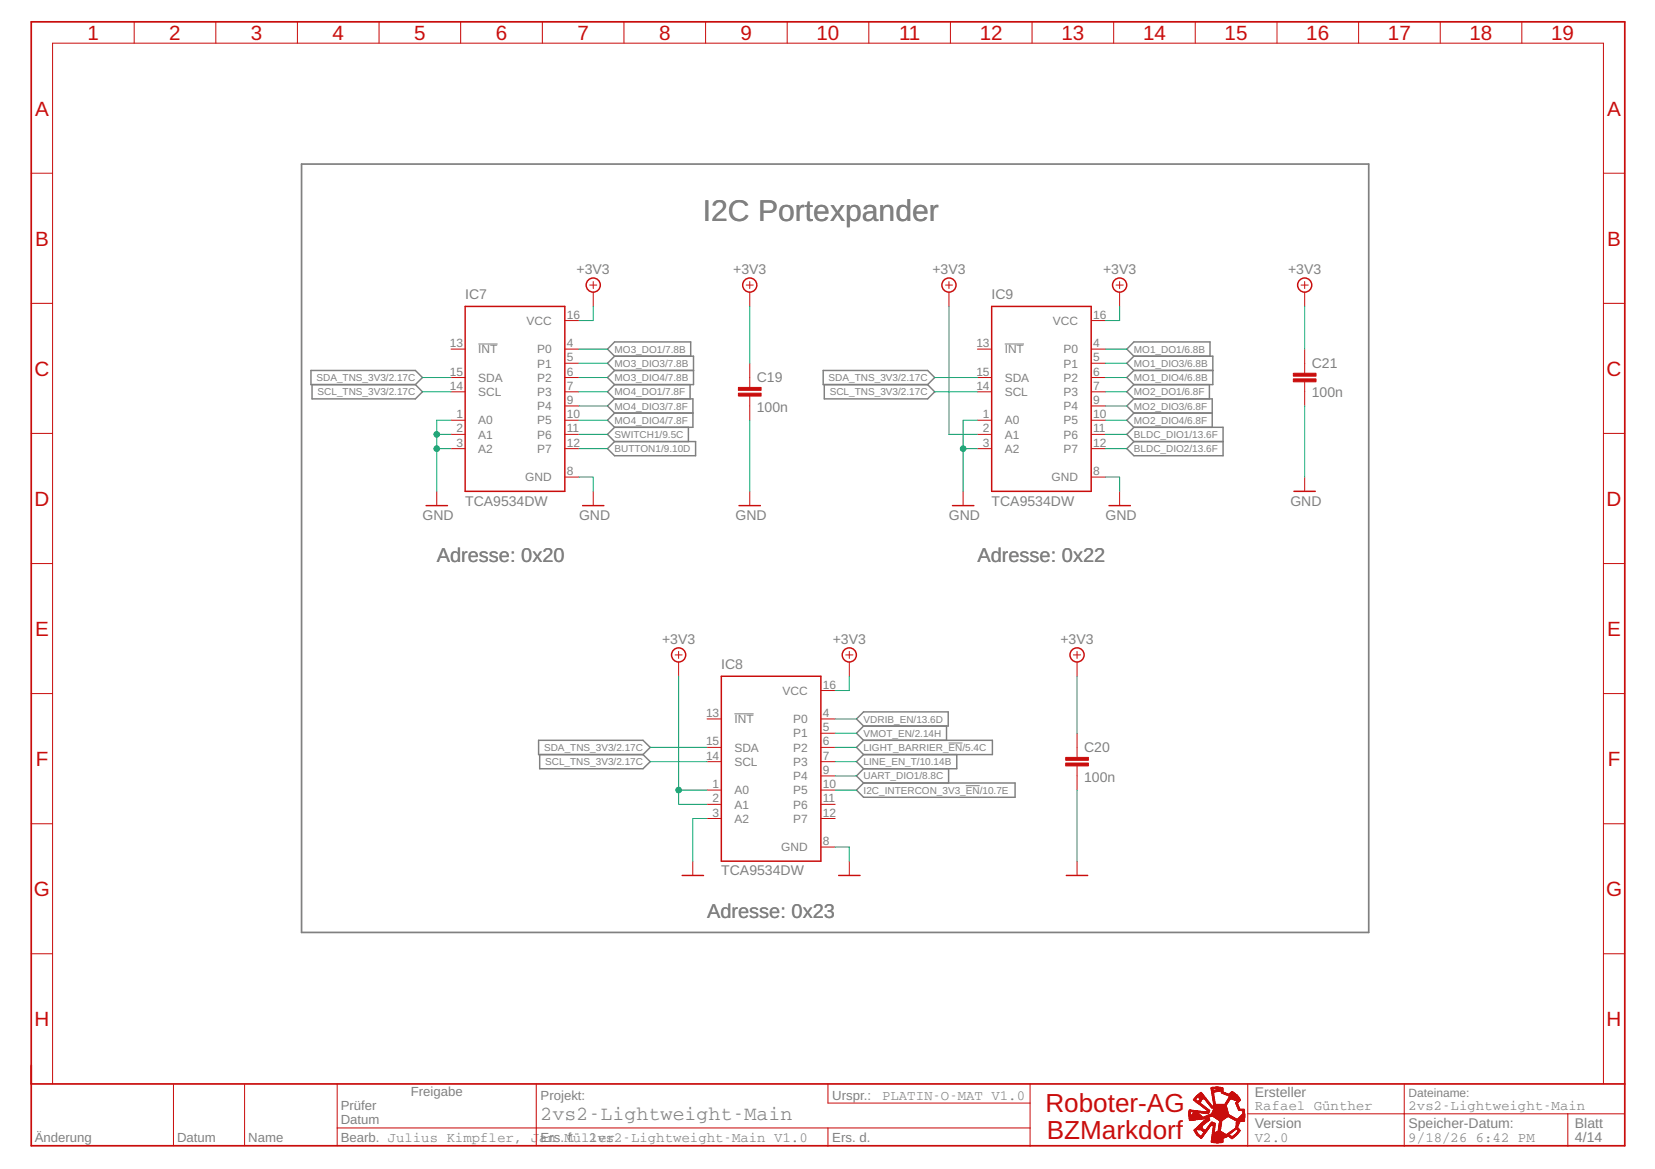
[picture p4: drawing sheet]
<svg xmlns="http://www.w3.org/2000/svg" width="287mm" height="203mm" viewBox="0 0 287 203" stroke-linecap="round" stroke-linejoin="round" font-family="sans-serif">
<defs><g id="words">
<text font-size="5.2" fill="#808080" x="121.9" y="38.4">I2C Portexpander</text>
<g font-size="4.5" fill="#c90d0c">
<text x="181.4" y="192.9">Roboter-AG</text>
<text x="181.6" y="197.7">BZMarkdorf</text>
</g>
<g font-size="3.6" fill="#c90d0c">
<text x="15.2" y="6.9">1</text>
<text x="29.4" y="6.9">2</text>
<text x="43.5" y="6.9">3</text>
<text x="57.7" y="6.9">4</text>
<text x="71.9" y="6.9">5</text>
<text x="86" y="6.9">6</text>
<text x="100.2" y="6.9">7</text>
<text x="114.3" y="6.9">8</text>
<text x="128.5" y="6.9">9</text>
<text x="141.7" y="6.9">10</text>
<text x="156" y="6.9">11</text>
<text x="170" y="6.9">12</text>
<text x="184.2" y="6.9">13</text>
<text x="198.3" y="6.9">14</text>
<text x="212.5" y="6.9">15</text>
<text x="226.7" y="6.9">16</text>
<text x="240.8" y="6.9">17</text>
<text x="255" y="6.9">18</text>
<text x="269.1" y="6.9">19</text>
<text x="6.1" y="20.1">A</text>
<text x="278.9" y="20.1">A</text>
<text x="6.1" y="42.6">B</text>
<text x="278.9" y="42.6">B</text>
<text x="6" y="65.2">C</text>
<text x="278.8" y="65.2">C</text>
<text x="6" y="87.8">D</text>
<text x="278.8" y="87.8">D</text>
<text x="6.1" y="110.3">E</text>
<text x="278.9" y="110.3">E</text>
<text x="6.2" y="132.9">F</text>
<text x="279" y="132.9">F</text>
<text x="5.9" y="155.5">G</text>
<text x="278.7" y="155.5">G</text>
<text x="6" y="178.1">H</text>
<text x="278.8" y="178.1">H</text>
</g>
<g font-size="3.5" fill="#808080">
<text x="75.8" y="97.6">Adresse: 0x20</text>
<text x="169.6" y="97.6">Adresse: 0x22</text>
<text x="122.7" y="159.3">Adresse: 0x23</text>
<text x="93.8" y="194.4">2vs2-Lightweight-Main</text>
</g>
<g font-size="2.4" fill="#808080">
<text x="100.1" y="47.6">+3V3</text>
<text x="127.2" y="47.6">+3V3</text>
<text x="161.8" y="47.6">+3V3</text>
<text x="191.4" y="47.6">+3V3</text>
<text x="223.5" y="47.6">+3V3</text>
<text x="80.7" y="51.9">IC7</text>
<text x="172.1" y="51.9">IC9</text>
<text x="227.6" y="63.8">C21</text>
<text x="131.3" y="66.2">C19</text>
<text x="131.3" y="71.4">100n</text>
<text x="227.6" y="69">100n</text>
<text x="80.7" y="87.7">TCA9534DW</text>
<text x="172.1" y="87.7">TCA9534DW</text>
<text x="223.9" y="87.7">GND</text>
<text x="73.3" y="90.2">GND</text>
<text x="100.5" y="90.2">GND</text>
<text x="127.6" y="90.2">GND</text>
<text x="164.7" y="90.2">GND</text>
<text x="191.8" y="90.2">GND</text>
<text x="114.9" y="111.8">+3V3</text>
<text x="144.5" y="111.8">+3V3</text>
<text x="184" y="111.8">+3V3</text>
<text x="125.2" y="116.1">IC8</text>
<text x="188.1" y="130.4">C20</text>
<text x="188.1" y="135.6">100n</text>
<text x="125.2" y="151.9">TCA9534DW</text>
<text x="153" y="190.8">PLATIN-O-MAT V1.0</text>
<text x="217.7" y="190.3">Ersteller</text>
<text x="217.7" y="195.7">Version</text>
<text x="217.7" y="192.6">Rafael Günther</text>
<text x="244.4" y="192.6">2vs2-Lightweight-Main</text>
<text x="244.4" y="195.7">Speicher-Datum:</text>
<text x="273.3" y="195.7">Blatt</text>
<text x="102.2" y="198.2">2vs2-Lightweight-Main V1.0</text>
<text x="217.7" y="198.2">V2.0</text>
<text x="244.4" y="198.2">9/18/26 6:42 PM</text>
<text x="273.3" y="198.2">4/14</text>
</g>
<g font-size="2.3" fill="#808080">
<text x="71.3" y="190.2">Freigabe</text>
<text x="93.8" y="190.8">Projekt:</text>
<text x="144.4" y="190.8">Urspr.:</text>
<text x="59.1" y="195.1">Datum</text>
<text x="59.1" y="192.6">Prüfer</text>
<text x="6" y="198.2">Änderung</text>
<text x="30.7" y="198.2">Datum</text>
<text x="43.1" y="198.2">Name</text>
<text x="59.1" y="198.1">Bearb. Julius Kimpfler, Jan Müller</text>
<text x="93.8" y="198.2">Ers. f.</text>
<text x="144.4" y="198.2">Ers. d.</text>
</g>
<g font-size="2.1" fill="#808080">
<text x="91.3" y="56.4">VCC</text>
<text x="98.3" y="55.3">16</text>
<text x="182.7" y="56.4">VCC</text>
<text x="189.7" y="55.3">16</text>
<text x="78.1" y="60.2">13</text>
<text x="78.1" y="65.2">15</text>
<text x="83" y="61.3">INT</text>
<text x="93.2" y="61.3">P0</text>
<text x="93.2" y="63.8">P1</text>
<text x="98.3" y="60.2">4</text>
<text x="98.3" y="62.7">5</text>
<text x="98.3" y="65.2">6</text>
<text x="169.4" y="60.2">13</text>
<text x="169.4" y="65.2">15</text>
<text x="174.3" y="61.3">INT</text>
<text x="184.5" y="61.3">P0</text>
<text x="184.5" y="63.8">P1</text>
<text x="189.7" y="60.2">4</text>
<text x="189.7" y="62.7">5</text>
<text x="189.7" y="65.2">6</text>
<text x="78.1" y="67.6">14</text>
<text x="83" y="68.7">SCL</text>
<text x="83" y="66.2">SDA</text>
<text x="93.2" y="66.2">P2</text>
<text x="93.2" y="68.7">P3</text>
<text x="93.2" y="71.2">P4</text>
<text x="98.3" y="67.6">7</text>
<text x="98.3" y="70.1">9</text>
<text x="169.4" y="67.6">14</text>
<text x="174.3" y="68.7">SCL</text>
<text x="174.3" y="66.2">SDA</text>
<text x="184.5" y="66.2">P2</text>
<text x="184.5" y="68.7">P3</text>
<text x="184.5" y="71.2">P4</text>
<text x="189.7" y="67.6">7</text>
<text x="189.7" y="70.1">9</text>
<text x="79.2" y="72.6">1</text>
<text x="79.2" y="75">2</text>
<text x="79.2" y="77.5">3</text>
<text x="83" y="73.7">A0</text>
<text x="83" y="76.1">A1</text>
<text x="93.2" y="73.7">P5</text>
<text x="93.2" y="76.1">P6</text>
<text x="98.3" y="72.6">10</text>
<text x="98.3" y="75">11</text>
<text x="98.3" y="77.5">12</text>
<text x="170.5" y="72.6">1</text>
<text x="170.5" y="75">2</text>
<text x="170.5" y="77.5">3</text>
<text x="174.3" y="73.7">A0</text>
<text x="174.3" y="76.1">A1</text>
<text x="184.5" y="73.7">P5</text>
<text x="184.5" y="76.1">P6</text>
<text x="189.7" y="72.6">10</text>
<text x="189.7" y="75">11</text>
<text x="189.7" y="77.5">12</text>
<text x="83" y="78.6">A2</text>
<text x="91.1" y="83.5">GND</text>
<text x="93.2" y="78.6">P7</text>
<text x="98.3" y="82.4">8</text>
<text x="174.3" y="78.6">A2</text>
<text x="182.5" y="83.5">GND</text>
<text x="184.5" y="78.6">P7</text>
<text x="189.7" y="82.4">8</text>
<text x="142.8" y="119.5">16</text>
<text x="122.5" y="124.4">13</text>
<text x="127.4" y="125.5">INT</text>
<text x="135.8" y="120.6">VCC</text>
<text x="137.6" y="125.5">P0</text>
<text x="142.8" y="124.4">4</text>
<text x="122.5" y="131.8">14</text>
<text x="122.5" y="129.3">15</text>
<text x="127.4" y="130.4">SDA</text>
<text x="137.6" y="128">P1</text>
<text x="137.6" y="130.4">P2</text>
<text x="142.8" y="126.9">5</text>
<text x="142.8" y="129.3">6</text>
<text x="142.8" y="131.8">7</text>
<text x="123.6" y="136.8">1</text>
<text x="127.4" y="132.9">SCL</text>
<text x="127.4" y="137.8">A0</text>
<text x="137.6" y="132.9">P3</text>
<text x="137.6" y="135.4">P4</text>
<text x="137.6" y="137.8">P5</text>
<text x="142.8" y="134.3">9</text>
<text x="142.8" y="136.8">10</text>
<text x="123.6" y="139.2">2</text>
<text x="123.6" y="141.7">3</text>
<text x="127.4" y="140.3">A1</text>
<text x="127.4" y="142.8">A2</text>
<text x="137.6" y="140.3">P6</text>
<text x="137.6" y="142.8">P7</text>
<text x="142.8" y="139.2">11</text>
<text x="142.8" y="141.7">12</text>
<text x="135.5" y="147.7">GND</text>
<text x="142.8" y="146.6">8</text>
<text x="244.4" y="190.3">Dateiname:</text>
</g>
<g font-size="1.7" fill="#808080">
<text x="106.6" y="61.2">MO3_DO1/7.8B</text>
<text x="106.6" y="63.7">MO3_DIO3/7.8B</text>
<text x="196.7" y="61.2">MO1_DO1/6.8B</text>
<text x="196.7" y="63.7">MO1_DIO3/6.8B</text>
<text x="54.9" y="66.1">SDA_TNS_3V3/2.17C</text>
<text x="55.1" y="68.6">SCL_TNS_3V3/2.17C</text>
<text x="106.6" y="66.1">MO3_DIO4/7.8B</text>
<text x="106.6" y="68.6">MO4_DO1/7.8F</text>
<text x="106.6" y="71.1">MO4_DIO3/7.8F</text>
<text x="143.8" y="66.1">SDA_TNS_3V3/2.17C</text>
<text x="144" y="68.6">SCL_TNS_3V3/2.17C</text>
<text x="196.7" y="68.6">MO2_DO1/6.8F</text>
<text x="196.7" y="66.1">MO1_DIO4/6.8B</text>
<text x="196.7" y="71.1">MO2_DIO3/6.8F</text>
<text x="106.6" y="73.5">MO4_DIO4/7.8F</text>
<text x="106.6" y="76">SWITCH1/9.5C</text>
<text x="196.7" y="73.5">MO2_DIO4/6.8F</text>
<text x="196.7" y="76">BLDC_DIO1/13.6F</text>
<text x="106.6" y="78.5">BUTTON1/9.10D</text>
<text x="196.7" y="78.5">BLDC_DIO2/13.6F</text>
<text x="149.8" y="125.4">VDRIB_EN/13.6D</text>
<text x="94.4" y="130.3">SDA_TNS_3V3/2.17C</text>
<text x="149.8" y="127.8">VMOT_EN/2.14H</text>
<text x="149.8" y="130.3">LIGHT_BARRIER_EN/5.4C</text>
<text x="94.6" y="132.8">SCL_TNS_3V3/2.17C</text>
<text x="149.8" y="132.8">LINE_EN_T/10.14B</text>
<text x="149.8" y="137.7">I2C_INTERCON_3V3_EN/10.7E</text>
<text x="149.8" y="135.2">UART_DIO1/8.8C</text>
</g>
</g></defs>
<path d="M52.3 28.5h185.2v133.3h-185.2z" fill="none" stroke="#808080" stroke-width=".3"/>
<path d="M83 59.7h3.3M174.3 59.7h3.4M127.4 123.9h3.4M164.6 128.9h2.4M167.6 136.3h2.4" fill="none" stroke="#808080" stroke-width=".17"/>
<g fill="none" stroke="#808080" stroke-width=".25">
<path d="M54 64.3h18.1l1.2 1.2-1.2 1.2h-18.1zM54.1 66.7v2.5h18l1.2-1.2-1.2-1.3M106.6 61.8h13.7v4.9h-13.7M106.6 64.3h13.7M106.6 69.2h13.6v4.9h-13.6M106.6 61.8l-1.2-1.2 1.2-1.3h13.2v2.5M106.6 71.7h13.6M106.6 61.8l-1.2 1.2 1.2 1.3M106.6 64.3l-1.2 1.2 1.2 1.2M106.6 66.7l-1.2 1.3 1.2 1.2M106.6 69.2l-1.2 1.2 1.2 1.3M106.6 71.7l-1.2 1.2 1.2 1.2"/>
<path d="M106.6 76.6h14.1v2.5h-14.1l-1.2-1.2zM106.6 74.1l-1.2 1.3 1.2 1.2M119.4 74.1v2.5M119.7 66.7v2.5M142.8 64.3h18.2l1.2 1.2-1.2 1.2h-18.2zM143 66.7v2.5h18l1.2-1.2-1.2-1.3M196.7 61.8h13.7v4.9h-13.7M196.7 64.3h13.7M196.7 69.2h13.6v4.9M196.7 61.8l-1.2-1.2 1.2-1.3h13.3v2.5M196.7 66.7l-1.2 1.3 1.2 1.2M196.7 61.8l-1.2 1.2 1.2 1.3"/>
<path d="M196.7 64.3l-1.2 1.2 1.2 1.2M196.7 69.2l-1.2 1.2 1.2 1.3M196.7 71.7h13.6M196.7 71.7l-1.2 1.2 1.2 1.2M196.7 74.1h15.5v5h-15.5l-1.2-1.2 1.2-1.3M196.7 76.6h15.5M196.7 74.1l-1.2 1.3 1.2 1.2M209.8 66.7v2.5M93.5 128.5h18.1l1.2 1.2-1.2 1.2h-18.1zM93.6 130.9v2.5h18l1.2-1.2-1.2-1.3M148.6 124.8l1.2-1.3h14.7v2.5h-14.7zM148.6 137.1l1.2-1.2h26.3v2.4h-26.3z"/>
<path d="M149.8 128.5h22.4v2.4h-22.4M149.8 130.9l-1.2 1.3 1.2 1.2M149.8 126l-1.2 1.2 1.2 1.3M149.8 128.5l-1.2 1.2 1.2 1.2M149.8 133.4l-1.2 1.2 1.2 1.3M164.2 126v2.5M164.6 133.4v2.5M166 130.9v2.5h-16.2"/>
</g>
<g fill="none" stroke="#c90d0c" stroke-width=".25">
<path d="M80.7 53.2h17.3v32.1h-17.3zM172.1 53.2h17.2v32.1h-17.2zM73.9 87.7h3.7M101.1 87.7h3.7M128.2 87.7h3.7M165.3 87.7h3.7M192.4 87.7h3.7M224.5 85.3h3.7M125.2 117.3h17.2v32.1h-17.2zM118.4 151.9h3.7M145.5 151.9h3.7M185 151.9h3.7"/>
<circle cx="102.9" cy="49.5" r="1.23"/>
<circle cx="130.1" cy="49.5" r="1.23"/>
<circle cx="164.7" cy="49.5" r="1.23"/>
<circle cx="194.3" cy="49.5" r="1.23"/>
<circle cx="226.4" cy="49.5" r="1.23"/>
<circle cx="117.8" cy="113.6" r="1.23"/>
<circle cx="147.4" cy="113.6" r="1.23"/>
<circle cx="186.9" cy="113.6" r="1.23"/>
</g>
<g fill="none" stroke="#c90d0c" stroke-width=".17">
<path d="M23.3 3.8v3.7M37.4 3.8v3.7M51.6 3.8v3.7M65.8 3.8v3.7M79.9 3.8v3.7M94.1 3.8v3.7M108.3 3.8v3.7M122.4 3.8v3.7M136.6 3.8v3.7M150.7 3.8v3.7M164.9 3.8v3.7M179.1 3.8v3.7"/>
<path d="M193.2 3.8v3.7M207.4 3.8v3.7M221.6 3.8v3.7M235.7 3.8v3.7M249.9 3.8v3.7M264.1 3.8v3.7M5.4 30.1h3.7M278.2 30.1h3.7M5.4 52.6h3.7M98 55.6h2.5M102.3 49.5h1.2M102.9 48.9v1.2"/>
<path d="M102.9 50.7v2.5M129.5 49.5h1.2M130.1 48.9v1.2M130.1 50.7v2.5M164 49.5h1.3M164.7 48.9v1.2M164.7 50.7v2.5M189.3 55.6h2.5M193.7 49.5h1.2M194.3 48.9v1.2M194.3 50.7v2.5M225.7 49.5h1.3"/>
<path d="M226.4 48.9v1.2M226.4 50.7v2.5M278.2 52.6h3.7M5.4 75.2h3.7M78.3 68h2.4M78.3 65.5h2.4M78.3 72.9h2.4M78.3 75.4h2.4M78.3 77.9h2.4M78.3 60.6h2.4M98 68h2.5M98 65.5h2.5"/>
<path d="M98 72.9h2.5M98 75.4h2.5M98 77.9h2.5M98 60.6h2.5M98 63h2.5M98 70.4h2.5M130.1 63v4.2M130.1 68.7v4.2M169.6 68h2.5M169.6 65.5h2.5M169.6 72.9h2.5M169.6 75.4h2.5"/>
<path d="M169.6 77.9h2.5M169.6 60.6h2.5M189.3 68h2.5M189.3 65.5h2.5M189.3 72.9h2.5M189.3 75.4h2.5M189.3 77.9h2.5M189.3 60.6h2.5M189.3 63h2.5M189.3 70.4h2.5M226.4 60.6v4.2M226.4 66.3v4.1"/>
<path d="M278.2 75.2h3.7M5.4 97.8h3.7M75.8 85.3v2.4M98 82.8h2.5M102.9 85.3v2.4M130.1 85.3v2.4M167.1 85.3v2.4M189.3 82.8h2.5M194.3 85.3v2.4M226.4 82.8v2.5M278.2 97.8h3.7M117.1 113.6h1.3"/>
<path d="M117.8 113v1.3M117.8 114.9v2.4M142.4 119.8h2.5M146.7 113.6h1.3M147.4 113v1.3M147.4 114.9v2.4M186.2 113.6h1.3M186.9 113v1.3M186.9 114.9v2.4M5.4 120.4h3.7M122.7 132.2h2.5M122.7 129.7h2.5"/>
<path d="M122.7 137.1h2.5M122.7 139.6h2.5M122.7 124.8h2.5M142.4 132.2h2.5M142.4 129.7h2.5M142.4 137.1h2.5M142.4 139.6h2.5M142.4 124.8h2.5M142.4 127.2h2.5M142.4 134.6h2.5M186.9 127.2v4.2M186.9 132.9v4.2"/>
<path d="M278.2 120.4h3.7M5.4 142.9h3.7M120.2 149.4v2.5M122.7 142h2.5M142.4 142h2.5M142.4 147h2.5M147.4 149.4v2.5M186.9 149.4v2.5M278.2 142.9h3.7M5.4 165.5h3.7M278.2 165.5h3.7M9.1 188.1v-180.6h269.1v180.6"/>
<path d="M30.1 188.2v10.6M42.4 188.2v10.6M58.5 188.1v10.7M58.5 195.7h120.2M93 188.1v10.7M143.7 188.1v3.3h35M143.7 195.7v3.1M178.7 188.1v10.7M216.5 193.3h65.3M216.5 188.1v10.7M243.7 188.1v10.7M272 193.3v5.5"/>
</g>
<g fill="#c90d0c" stroke="#c90d0c" stroke-width=".17">
<path d="M128.1 68.2h4v.5h-4z"/>
<path d="M128.1 67.2h4v.5h-4z"/>
<path d="M211 198.3h.5z"/>
<path d="M210.5 198.2l1.4 .1z"/>
<path d="M210.2 198.2h2z"/>
<path d="M210.2 198.1l2 .1z"/>
<path d="M210.2 198.1h2z"/>
<path d="M210.2 198h.3z"/>
<path d="M210.6 198h1.6z"/>
<path d="M210.2 197.9l.3 .1z"/>
<path d="M210.5 197.9l1.7 .1z"/>
<path d="M210.2 197.8l.3 .1z"/>
<path d="M210.5 197.8l1.7 .1z"/>
<path d="M210.2 197.8h2z"/>
<path d="M210.2 197.7h2z"/>
<path d="M210.2 197.6l2 .1z"/>
<path d="M210.2 197.6h2z"/>
<path d="M213.7 197.6h.1z"/>
<path d="M210.3 197.5h2z"/>
<path d="M213.7 197.5h.2z"/>
<path d="M208.3 197.5h.2z"/>
<path d="M213.6 197.5h.4z"/>
<path d="M208.3 197.4l.3 .1z"/>
<path d="M210.2 197.4l2.3 .1z"/>
<path d="M213.5 197.4l.5 .1z"/>
<path d="M208.2 197.4h.4z"/>
<path d="M210.3 197.4h2.3z"/>
<path d="M213.5 197.4h.6z"/>
<path d="M208.1 197.3l.5 .1z"/>
<path d="M210.3 197.3l2.4 .1z"/>
<path d="M213.4 197.3l.7 .1z"/>
<path d="M208.1 197.3h.6z"/>
<path d="M210.2 197.3h2.6z"/>
<path d="M213.3 197.3h.9z"/>
<path d="M208 197.2l.7 .1z"/>
<path d="M210.3 197.2l2.6 .1z"/>
<path d="M213.3 197.2l.4 .1z"/>
<path d="M213.8 197.2l.4 .1z"/>
<path d="M207.9 197.2h.9z"/>
<path d="M210.3 197.2h2.8z"/>
<path d="M213.2 197.2h.5z"/>
<path d="M213.9 197.2h.4z"/>
<path d="M207.9 197.1l.4 .1z"/>
<path d="M208.4 197.1l.3 .1z"/>
<path d="M210.3 197.1l3.3 .1z"/>
<path d="M213.9 197.1l.4 .1z"/>
<path d="M207.8 197.1h.5z"/>
<path d="M208.5 197.1h.3z"/>
<path d="M210.3 197.1h3.3z"/>
<path d="M214 197.1h.4z"/>
<path d="M207.8 197l.4 .1z"/>
<path d="M208.5 197l.4 .1z"/>
<path d="M210.3 197l3.2 .1z"/>
<path d="M214.1 197l.4 .1z"/>
<path d="M207.7 197h.5z"/>
<path d="M208.5 197h.4z"/>
<path d="M210.3 197h3.1z"/>
<path d="M214.1 197h.4z"/>
<path d="M207.6 196.9l.5 .1z"/>
<path d="M208.6 196.9l.3 .1z"/>
<path d="M210.3 196.9l3.1 .1z"/>
<path d="M214.2 196.9l.4 .1z"/>
<path d="M207.6 196.9h.4z"/>
<path d="M208.6 196.9h.4z"/>
<path d="M210.3 196.9h3z"/>
<path d="M214.2 196.9h.4z"/>
<path d="M207.6 196.8l.4 .1z"/>
<path d="M208.7 196.8l.3 .1z"/>
<path d="M210.3 196.8l2.4 .1z"/>
<path d="M212.9 196.8l.4 .1z"/>
<path d="M214.3 196.8l.4 .1z"/>
<path d="M207.6 196.8h.3z"/>
<path d="M208.7 196.8h.3z"/>
<path d="M210.4 196.8h2.2z"/>
<path d="M212.9 196.8h.5z"/>
<path d="M214.4 196.8h.3z"/>
<path d="M207.5 196.7l.4 .1z"/>
<path d="M208.7 196.7l.3 .1z"/>
<path d="M210.4 196.7l2.2 .1z"/>
<path d="M212.9 196.7l.5 .1z"/>
<path d="M214.4 196.7l.4 .1z"/>
<path d="M207.5 196.7h.3z"/>
<path d="M208.7 196.7h.4z"/>
<path d="M210.4 196.7h2.1z"/>
<path d="M213 196.7h.5z"/>
<path d="M214.4 196.7h.4z"/>
<path d="M207.5 196.6l.3 .1z"/>
<path d="M208.8 196.6l.3 .1z"/>
<path d="M210.4 196.6l2 .1z"/>
<path d="M213.1 196.6l.5 .1z"/>
<path d="M214.5 196.6l.3 .1z"/>
<path d="M207.4 196.6h.4z"/>
<path d="M208.8 196.6h.3z"/>
<path d="M210.4 196.6h1.9z"/>
<path d="M213.2 196.6h.4z"/>
<path d="M214.5 196.6h.4z"/>
<path d="M207.4 196.5l.3 .1z"/>
<path d="M208.9 196.5l.3 .1z"/>
<path d="M210.4 196.5l1.9 .1z"/>
<path d="M213.2 196.5l.5 .1z"/>
<path d="M214.6 196.5l.3 .1z"/>
<path d="M207.4 196.5h.3z"/>
<path d="M208.9 196.5h.3z"/>
<path d="M210.4 196.5h.3z"/>
<path d="M210.8 196.5h1.4z"/>
<path d="M213.3 196.5h.5z"/>
<path d="M214.6 196.5h.4z"/>
<path d="M207.3 196.4l.4 .1z"/>
<path d="M208.9 196.4l.4 .1z"/>
<path d="M210.4 196.4l.3 .1z"/>
<path d="M210.9 196.4l1.1 .1z"/>
<path d="M213.4 196.4l.4 .1z"/>
<path d="M214.6 196.4l.4 .1z"/>
<path d="M207.3 196.4h.4z"/>
<path d="M208.8 196.4h.5z"/>
<path d="M210.4 196.4h.3z"/>
<path d="M211.1 196.4h.9z"/>
<path d="M213.4 196.4h.4z"/>
<path d="M214.7 196.4h.3z"/>
<path d="M207.3 196.3l.3 .1z"/>
<path d="M208.7 196.3l.6 .1z"/>
<path d="M210.4 196.3l.3 .1z"/>
<path d="M211.2 196.3l.7 .1z"/>
<path d="M213.5 196.3l.4 .1z"/>
<path d="M214.7 196.3l.4 .1z"/>
<path d="M207.2 196.3h.4z"/>
<path d="M208.7 196.3h.7z"/>
<path d="M210.4 196.3h.3z"/>
<path d="M211.4 196.3h.4z"/>
<path d="M213.6 196.3h.4z"/>
<path d="M214.7 196.3h.4z"/>
<path d="M211.3 196.3h.5z"/>
<path d="M213.7 196.3h.3z"/>
<path d="M214.8 196.3h.3z"/>
<path d="M207.2 196.2h.3z"/>
<path d="M208.6 196.2h.8z"/>
<path d="M210.4 196.2h.3z"/>
<path d="M211.3 196.2h.5z"/>
<path d="M213.7 196.2h.4z"/>
<path d="M214.8 196.2h.4z"/>
<path d="M208.5 196.2h.6z"/>
<path d="M209.1 196.2h.4z"/>
<path d="M211.4 196.2h.4z"/>
<path d="M213.8 196.2h.3z"/>
<path d="M207.2 196.1l.4 .1z"/>
<path d="M208.4 196.1l.6 .1z"/>
<path d="M209.1 196.1l.4 .1z"/>
<path d="M210.4 196.1l.3 .1z"/>
<path d="M211.4 196.1l.4 .1z"/>
<path d="M213.9 196.1l.3 .1z"/>
<path d="M214.8 196.1l.4 .1z"/>
<path d="M207.2 196l.4 .1z"/>
<path d="M208.4 196l.6 .1z"/>
<path d="M209.2 196l.3 .1z"/>
<path d="M210.5 196l.3 .1z"/>
<path d="M211.4 196l.4 .1z"/>
<path d="M213.9 196l.4 .1z"/>
<path d="M214.7 196l.4 .1z"/>
<path d="M207.3 196h.4z"/>
<path d="M207.9 196h1z"/>
<path d="M209.2 196h.4z"/>
<path d="M210.5 196h.3z"/>
<path d="M211.4 196h.4z"/>
<path d="M214 196h.3z"/>
<path d="M214.7 196h.4z"/>
<path d="M207.3 196h1.6z"/>
<path d="M209.3 196h.3z"/>
<path d="M214.1 196h.3z"/>
<path d="M214.6 196h.4z"/>
<path d="M207.3 195.9l1.5 .1z"/>
<path d="M209.3 195.9l.4 .1z"/>
<path d="M210.5 195.9l.3 .1z"/>
<path d="M211.4 195.9l.4 .1z"/>
<path d="M214.1 195.9l.4 .1z"/>
<path d="M214.6 195.9l.4 .1z"/>
<path d="M207.4 195.9h1.3z"/>
<path d="M209.3 195.9h.4z"/>
<path d="M210.5 195.9h.3z"/>
<path d="M211.4 195.9h.4z"/>
<path d="M214.2 195.9h.8z"/>
<path d="M207.5 195.8l1.2 .1z"/>
<path d="M209.4 195.8l.3 .1z"/>
<path d="M210.5 195.8l.3 .1z"/>
<path d="M211.4 195.8l.4 .1z"/>
<path d="M214.3 195.8l.6 .1z"/>
<path d="M207.5 195.8h1.1z"/>
<path d="M209.4 195.8h.4z"/>
<path d="M210.5 195.8h.3z"/>
<path d="M211.4 195.8h.4z"/>
<path d="M214.3 195.8h.6z"/>
<path d="M207.6 195.7h1z"/>
<path d="M209.4 195.7h.4z"/>
<path d="M210.5 195.7h.3z"/>
<path d="M211.4 195.7h.4z"/>
<path d="M214.4 195.7h.4z"/>
<path d="M209.5 195.7h.3z"/>
<path d="M207.7 195.6l.9 .1z"/>
<path d="M209.5 195.6l.4 .1z"/>
<path d="M210.5 195.6l.3 .1z"/>
<path d="M211.4 195.6l.4 .1z"/>
<path d="M214.4 195.6l.3 .1z"/>
<path d="M207.7 195.6h.9z"/>
<path d="M209.6 195.6h.3z"/>
<path d="M210.5 195.6h.3z"/>
<path d="M211.4 195.6h.4z"/>
<path d="M214.4 195.6h.3z"/>
<path d="M207.8 195.5l.8 .1z"/>
<path d="M209.6 195.5l.3 .1z"/>
<path d="M210.5 195.5l.3 .1z"/>
<path d="M211.5 195.5l.4 .1z"/>
<path d="M214.4 195.5l.3 .1z"/>
<path d="M207.8 195.5h.8z"/>
<path d="M209.6 195.5h.4z"/>
<path d="M210.5 195.5h.3z"/>
<path d="M211.5 195.5h.4z"/>
<path d="M214.4 195.5h.4z"/>
<path d="M207.9 195.4l.7 .1z"/>
<path d="M209.7 195.4l.3 .1z"/>
<path d="M210.5 195.4l.3 .1z"/>
<path d="M211.5 195.4l.4 .1z"/>
<path d="M214.4 195.4l.4 .1z"/>
<path d="M207.9 195.4h.7z"/>
<path d="M209.7 195.4h.4z"/>
<path d="M210.5 195.4h.3z"/>
<path d="M211.5 195.4h.4z"/>
<path d="M214.5 195.4h.3z"/>
<path d="M208 195.3l.7 .1z"/>
<path d="M209.7 195.3l.4 .1z"/>
<path d="M210.5 195.3l.3 .1z"/>
<path d="M211.5 195.3l.4 .1z"/>
<path d="M214.5 195.3l.3 .1z"/>
<path d="M208 195.3h.7z"/>
<path d="M209.8 195.3h.4z"/>
<path d="M210.5 195.3h.3z"/>
<path d="M211.5 195.3h.4z"/>
<path d="M214.5 195.3h.4z"/>
<path d="M208.1 195.2l.6 .1z"/>
<path d="M209.8 195.2l.6 .1z"/>
<path d="M210.5 195.2l.3 .1z"/>
<path d="M211.5 195.2l.4 .1z"/>
<path d="M214.5 195.2l.4 .1z"/>
<path d="M208.1 195.2h.7z"/>
<path d="M209.8 195.2h.7z"/>
<path d="M210.5 195.2h.3z"/>
<path d="M211.5 195.2h.4z"/>
<path d="M214.5 195.2h.4z"/>
<path d="M208.2 195.1l.7 .1z"/>
<path d="M209.9 195.1l.9 .1z"/>
<path d="M211.5 195.1l.4 .1z"/>
<path d="M214.5 195.1l.4 .1z"/>
<path d="M208.2 195.1h.7z"/>
<path d="M209.9 195.1h.9z"/>
<path d="M211.5 195.1h.4z"/>
<path d="M214.5 195.1h.4z"/>
<path d="M208.3 195l.7 .1z"/>
<path d="M210 195l.8 .1z"/>
<path d="M211.5 195l.4 .1z"/>
<path d="M214.5 195l.5 .1z"/>
<path d="M208.3 195h.7z"/>
<path d="M210 195h.8z"/>
<path d="M211.5 195h.4z"/>
<path d="M214.5 195h.5z"/>
<path d="M208.4 194.9l.7 .1z"/>
<path d="M210 194.9l.9 .1z"/>
<path d="M211.5 194.9l.4 .1z"/>
<path d="M214.5 194.9l.5 .1z"/>
<path d="M208.4 194.9h.7z"/>
<path d="M210.1 194.9h.7z"/>
<path d="M211.6 194.9h.4z"/>
<path d="M214.5 194.9h.5z"/>
<path d="M208.5 194.8l.7 .1z"/>
<path d="M210.1 194.8l.6 .1z"/>
<path d="M211.6 194.8l.4 .1z"/>
<path d="M214.5 194.8l.5 .1z"/>
<path d="M208.6 194.8h.7z"/>
<path d="M210.1 194.8h.5z"/>
<path d="M211.6 194.8h.4z"/>
<path d="M214.5 194.8h.6z"/>
<path d="M208.6 194.7l.7 .1z"/>
<path d="M210.2 194.7l.3 .1z"/>
<path d="M211.6 194.7l.4 .1z"/>
<path d="M214.5 194.7l.6 .1z"/>
<path d="M208.7 194.7h.7z"/>
<path d="M210.2 194.7h.2z"/>
<path d="M211.6 194.7h.4z"/>
<path d="M214.5 194.7h.6z"/>
<path d="M208.7 194.6l.8 .1z"/>
<path d="M211.6 194.6l.4 .1z"/>
<path d="M214.5 194.6l.6 .1z"/>
<path d="M208.8 194.6h.7z"/>
<path d="M211.6 194.6h.4z"/>
<path d="M214.5 194.6h.7z"/>
<path d="M208.8 194.5l.8 .1z"/>
<path d="M211.6 194.5l.4 .1z"/>
<path d="M214.5 194.5l1.4 .1z"/>
<path d="M208.8 194.5h.9z"/>
<path d="M211.6 194.5h.4z"/>
<path d="M214.5 194.5h1.4z"/>
<path d="M208.9 194.5h.8z"/>
<path d="M214.4 194.5h1.6z"/>
<path d="M206.4 194.4h.4z"/>
<path d="M209 194.4h.8z"/>
<path d="M211.5 194.4h.6z"/>
<path d="M214.3 194.4h1.6z"/>
<path d="M206.4 194.4h.7z"/>
<path d="M209 194.4h.9z"/>
<path d="M211.4 194.4h.8z"/>
<path d="M214.2 194.4h1.7z"/>
<path d="M206.4 194.3l1.1 .1z"/>
<path d="M209.1 194.3l.8 .1z"/>
<path d="M211.4 194.3l.8 .1z"/>
<path d="M214.2 194.3l1.7 .1z"/>
<path d="M206.4 194.2l1.4 .1z"/>
<path d="M209.1 194.2l.8 .1z"/>
<path d="M211.3 194.2l1 .1z"/>
<path d="M214 194.2l1.9 .1z"/>
<path d="M206.4 194.2h1.8z"/>
<path d="M209.2 194.2h.7z"/>
<path d="M211.2 194.2h1.1z"/>
<path d="M214 194.2h1.9z"/>
<path d="M206.3 194.2h2.3z"/>
<path d="M209.3 194.2h.6z"/>
<path d="M211.1 194.2h1.3z"/>
<path d="M213.9 194.2h.7z"/>
<path d="M214.7 194.2h1.2z"/>
<path d="M206.3 194.1l2.7 .1z"/>
<path d="M209.3 194.1l.5 .1z"/>
<path d="M211.1 194.1l1.4 .1z"/>
<path d="M213.8 194.1l.7 .1z"/>
<path d="M214.8 194.1l1.2 .1z"/>
<path d="M206.3 194.1h3z"/>
<path d="M209.4 194.1h.4z"/>
<path d="M211 194.1h1.6z"/>
<path d="M213.7 194.1h.7z"/>
<path d="M214.8 194.1h1.1z"/>
<path d="M206.3 194l3.5 .1z"/>
<path d="M210.9 194l1.7 .1z"/>
<path d="M213.6 194l.7 .1z"/>
<path d="M214.9 194l1 .1z"/>
<path d="M206.3 194h3.5z"/>
<path d="M210.8 194h1.9z"/>
<path d="M213.5 194h.7z"/>
<path d="M214.9 194h1z"/>
<path d="M206.3 193.9h3.4z"/>
<path d="M210.8 193.9h2z"/>
<path d="M213.4 193.9h.7z"/>
<path d="M215 193.9h.9z"/>
<path d="M210.7 193.9h2.2z"/>
<path d="M215 193.9h1z"/>
<path d="M206.3 193.8l2.4 .1z"/>
<path d="M208.8 193.8l1 .1z"/>
<path d="M210.7 193.8l2.2 .1z"/>
<path d="M213.3 193.8l.7 .1z"/>
<path d="M215.1 193.8l.9 .1z"/>
<path d="M206.3 193.8h2.3z"/>
<path d="M209 193.8h.9z"/>
<path d="M210.6 193.8h2.4z"/>
<path d="M213.2 193.8h.7z"/>
<path d="M215.1 193.8h.9z"/>
<path d="M206.3 193.7l2.3 .1z"/>
<path d="M209 193.7l1.1 .1z"/>
<path d="M210.5 193.7l3.3 .1z"/>
<path d="M215.2 193.7l.8 .1z"/>
<path d="M206.3 193.7h2.2z"/>
<path d="M209.2 193.7h1z"/>
<path d="M210.5 193.7h3.2z"/>
<path d="M215.2 193.7h.8z"/>
<path d="M206.3 193.6l.3 .1z"/>
<path d="M206.6 193.6l1.9 .1z"/>
<path d="M209.3 193.6l4.3 .1z"/>
<path d="M215.3 193.6l.7 .1z"/>
<path d="M206.3 193.6h.3z"/>
<path d="M206.7 193.6h1.7z"/>
<path d="M209.4 193.6h4.2z"/>
<path d="M215.3 193.6h.7z"/>
<path d="M206.3 193.5l.3 .1z"/>
<path d="M206.7 193.5l1.7 .1z"/>
<path d="M209.5 193.5l4 .1z"/>
<path d="M215.4 193.5l.6 .1z"/>
<path d="M206.3 193.5h.2z"/>
<path d="M206.8 193.5h1.5z"/>
<path d="M209.6 193.5h3.8z"/>
<path d="M215.4 193.5h.6z"/>
<path d="M206.3 193.4l.3 .1z"/>
<path d="M206.8 193.4l1.4 .1z"/>
<path d="M209.8 193.4l3.5 .1z"/>
<path d="M215.5 193.4l.5 .1z"/>
<path d="M206.3 193.4h.3z"/>
<path d="M206.8 193.4h1.4z"/>
<path d="M209.9 193.4h3.3z"/>
<path d="M215.5 193.4h.5z"/>
<path d="M206.3 193.3l.3 .1z"/>
<path d="M206.9 193.3l1.2 .1z"/>
<path d="M210 193.3l3.2 .1z"/>
<path d="M215.6 193.3l.4 .1z"/>
<path d="M206.3 193.3h.3z"/>
<path d="M206.9 193.3h1.2z"/>
<path d="M210.1 193.3h3.1z"/>
<path d="M215.6 193.3h.4z"/>
<path d="M206.3 193.2l.3 .1z"/>
<path d="M207 193.2l1 .1z"/>
<path d="M209.5 193.2l.2 .1z"/>
<path d="M210.2 193.2l3 .1z"/>
<path d="M215.6 193.2l.4 .1z"/>
<path d="M206.3 193.2h.3z"/>
<path d="M207 193.2h1z"/>
<path d="M209.1 193.2h.6z"/>
<path d="M210.2 193.2h2.9z"/>
<path d="M215.6 193.2h.3z"/>
<path d="M206.3 193.1l.3 .1z"/>
<path d="M207.1 193.1l.8 .1z"/>
<path d="M208.7 193.1l1 .1z"/>
<path d="M210.3 193.1l2.8 .1z"/>
<path d="M215.6 193.1l.3 .1z"/>
<path d="M206.3 193.1h.3z"/>
<path d="M207.1 193.1h.8z"/>
<path d="M208.4 193.1h1.3z"/>
<path d="M210.3 193.1h2.8z"/>
<path d="M215.6 193.1h.3z"/>
<path d="M206.3 193l.3 .1z"/>
<path d="M207.1 193l.7 .1z"/>
<path d="M207.9 193l1.9 .1z"/>
<path d="M210.3 193l2.8 .1z"/>
<path d="M215.6 193l.3 .1z"/>
<path d="M206.3 193h.3z"/>
<path d="M207.2 193h2.6z"/>
<path d="M210.4 193h2.7z"/>
<path d="M215.6 193h.3z"/>
<path d="M206.3 192.9l.3 .1z"/>
<path d="M207.2 192.9l2.2 .1z"/>
<path d="M209.5 192.9l.3 .1z"/>
<path d="M210.4 192.9l2.7 .1z"/>
<path d="M215.6 192.9l.3 .1z"/>
<path d="M206.3 192.9h.3z"/>
<path d="M206.8 192.9h2.2z"/>
<path d="M209.5 192.9h.3z"/>
<path d="M210.4 192.9h2.7z"/>
<path d="M215.6 192.9h.3z"/>
<path d="M206.3 192.8l2.4 .1z"/>
<path d="M209.5 192.8l.4 .1z"/>
<path d="M210.4 192.8l2.6 .1z"/>
<path d="M215.6 192.8l.3 .1z"/>
<path d="M206.3 192.8h2z"/>
<path d="M209.6 192.8h.3z"/>
<path d="M210.4 192.8h2.6z"/>
<path d="M215.6 192.8h.3z"/>
<path d="M206.3 192.7l1.6 .1z"/>
<path d="M209.6 192.7l.3 .1z"/>
<path d="M210.5 192.7l2.5 .1z"/>
<path d="M215.6 192.7l.3 .1z"/>
<path d="M206.3 192.7h1.2z"/>
<path d="M209.5 192.7h.4z"/>
<path d="M210.4 192.7h2.6z"/>
<path d="M215.4 192.7h.6z"/>
<path d="M206.3 192.7h.8z"/>
<path d="M209.4 192.7h.5z"/>
<path d="M210.5 192.7h2.5z"/>
<path d="M214.9 192.7h1z"/>
<path d="M206.3 192.6h.4z"/>
<path d="M209.4 192.6h.4z"/>
<path d="M210.5 192.6h2.5z"/>
<path d="M214.9 192.6h1z"/>
<path d="M209.3 192.6h.5z"/>
<path d="M209.3 192.5l.4 .1z"/>
<path d="M210.6 192.5l2.3 .1z"/>
<path d="M214.9 192.5l1 .1z"/>
<path d="M209.2 192.5h.4z"/>
<path d="M210.6 192.5h2.3z"/>
<path d="M214.8 192.5h1.1z"/>
<path d="M209.1 192.4h.5z"/>
<path d="M210.6 192.4h2.3z"/>
<path d="M214.8 192.4h.3z"/>
<path d="M209.1 192.4h.4z"/>
<path d="M209 192.3l.4 .1z"/>
<path d="M210.6 192.3l2.3 .1z"/>
<path d="M214.8 192.3l.3 .1z"/>
<path d="M208.9 192.3h.5z"/>
<path d="M210.3 192.3h.1z"/>
<path d="M210.6 192.3h2.3z"/>
<path d="M214.8 192.3h.3z"/>
<path d="M208.9 192.2l.4 .1z"/>
<path d="M210.2 192.2l.3 .1z"/>
<path d="M210.7 192.2l2.2 .1z"/>
<path d="M214.7 192.2l.3 .1z"/>
<path d="M208.8 192.2h.4z"/>
<path d="M210.2 192.2h.3z"/>
<path d="M210.7 192.2h2.2z"/>
<path d="M214.7 192.2h.3z"/>
<path d="M208.7 192.1l.5 .1z"/>
<path d="M210.1 192.1l2.7 .1z"/>
<path d="M214.7 192.1l.3 .1z"/>
<path d="M208.7 192.1h.4z"/>
<path d="M210.1 192.1h2.7z"/>
<path d="M214.7 192.1h.3z"/>
<path d="M208.6 192l.4 .1z"/>
<path d="M210.1 192l2.7 .1z"/>
<path d="M214.6 192l.4 .1z"/>
<path d="M208.6 192h.4z"/>
<path d="M210 192h2.8z"/>
<path d="M214.6 192h.3z"/>
<path d="M208.5 191.9l.4 .1z"/>
<path d="M210 191.9l.4 .1z"/>
<path d="M210.4 191.9l2.4 .1z"/>
<path d="M214.6 191.9l.3 .1z"/>
<path d="M208.4 191.9h.5z"/>
<path d="M209.9 191.9h.4z"/>
<path d="M210.5 191.9h2.3z"/>
<path d="M214.6 191.9h.3z"/>
<path d="M208.4 191.8l.4 .1z"/>
<path d="M209.9 191.8l.3 .1z"/>
<path d="M210.6 191.8l2.1 .1z"/>
<path d="M214.6 191.8l.3 .1z"/>
<path d="M208.3 191.8h.4z"/>
<path d="M209.9 191.8h.3z"/>
<path d="M210.6 191.8h2.1z"/>
<path d="M214.5 191.8h.4z"/>
<path d="M208.2 191.7l.5 .1z"/>
<path d="M209.8 191.7l.4 .1z"/>
<path d="M210.6 191.7l2.2 .1z"/>
<path d="M214.5 191.7l.3 .1z"/>
<path d="M208.2 191.7h.4z"/>
<path d="M209.8 191.7h.4z"/>
<path d="M210.6 191.7h2.2z"/>
<path d="M214.5 191.7h.3z"/>
<path d="M208.1 191.6l.5 .1z"/>
<path d="M209.7 191.6l.4 .1z"/>
<path d="M210.6 191.6l2.2 .1z"/>
<path d="M214.5 191.6l.3 .1z"/>
<path d="M208 191.6h.5z"/>
<path d="M209.7 191.6h.4z"/>
<path d="M210.6 191.6h.3z"/>
<path d="M212.5 191.6h.4z"/>
<path d="M214.5 191.6h.3z"/>
<path d="M208 191.5l.4 .1z"/>
<path d="M209.7 191.5l.3 .1z"/>
<path d="M210.5 191.5l.4 .1z"/>
<path d="M212.6 191.5l.3 .1z"/>
<path d="M214.4 191.5l.4 .1z"/>
<path d="M207.9 191.5h.5z"/>
<path d="M209.6 191.5h.4z"/>
<path d="M210.5 191.5h.4z"/>
<path d="M212.6 191.5h.3z"/>
<path d="M214.4 191.5h.3z"/>
<path d="M207.8 191.4l.5 .1z"/>
<path d="M209.6 191.4l.4 .1z"/>
<path d="M210.5 191.4l.3 .1z"/>
<path d="M212.6 191.4l.4 .1z"/>
<path d="M214.4 191.4l.3 .1z"/>
<path d="M207.8 191.4h.4z"/>
<path d="M209.5 191.4h.4z"/>
<path d="M210.5 191.4h.3z"/>
<path d="M212.6 191.4h.4z"/>
<path d="M214.4 191.4h.4z"/>
<path d="M207.7 191.3l.5 .1z"/>
<path d="M209.5 191.3l.4 .1z"/>
<path d="M210.5 191.3l.3 .1z"/>
<path d="M212.7 191.3l.3 .1z"/>
<path d="M214.4 191.3l.4 .1z"/>
<path d="M207.6 191.3h.7z"/>
<path d="M209.5 191.3h.3z"/>
<path d="M210.5 191.3h.3z"/>
<path d="M212.7 191.3h.4z"/>
<path d="M214.4 191.3h.4z"/>
<path d="M207.6 191.2l.7 .1z"/>
<path d="M209.4 191.2l.4 .1z"/>
<path d="M210.5 191.2l.3 .1z"/>
<path d="M212.7 191.2l.4 .1z"/>
<path d="M214.5 191.2l.4 .1z"/>
<path d="M207.5 191.2h.8z"/>
<path d="M209.4 191.2h.4z"/>
<path d="M210.5 191.2h.3z"/>
<path d="M212.8 191.2h.3z"/>
<path d="M214.5 191.2h.4z"/>
<path d="M207.4 191.2h1z"/>
<path d="M209.3 191.2h.4z"/>
<path d="M212.8 191.2h.4z"/>
<path d="M214.6 191.2h.4z"/>
<path d="M207.4 191.1h.5z"/>
<path d="M207.9 191.1h.5z"/>
<path d="M209.3 191.1h.4z"/>
<path d="M210.5 191.1h.3z"/>
<path d="M212.8 191.1h.4z"/>
<path d="M214.6 191.1h.4z"/>
<path d="M207.3 191.1h.5z"/>
<path d="M208 191.1h.4z"/>
<path d="M209.3 191.1h.3z"/>
<path d="M214.7 191.1h.4z"/>
<path d="M207.3 191l.4 .1z"/>
<path d="M208 191l.4 .1z"/>
<path d="M209.2 191l.4 .1z"/>
<path d="M210.5 191l.3 .1z"/>
<path d="M212.9 191l.4 .1z"/>
<path d="M214.6 191l.5 .1z"/>
<path d="M207.2 190.9l.4 .1z"/>
<path d="M208 190.9l.4 .1z"/>
<path d="M209.2 190.9l.4 .1z"/>
<path d="M210.5 190.9l.3 .1z"/>
<path d="M212.9 190.9l.4 .1z"/>
<path d="M214.4 190.9l.8 .1z"/>
<path d="M207.2 190.9h.4z"/>
<path d="M208.1 190.9h.3z"/>
<path d="M209.1 190.9h.4z"/>
<path d="M210.5 190.9h.3z"/>
<path d="M212.9 190.9h.4z"/>
<path d="M214.3 190.9h.9z"/>
<path d="M207.1 190.9h.4z"/>
<path d="M208.1 190.9h.4z"/>
<path d="M213 190.9h.4z"/>
<path d="M214.1 190.9h1.1z"/>
<path d="M207.1 190.8h.4z"/>
<path d="M208.1 190.8h.4z"/>
<path d="M209.1 190.8h.3z"/>
<path d="M210.5 190.8h.3z"/>
<path d="M213 190.8h.4z"/>
<path d="M214 190.8h1.2z"/>
<path d="M207.1 190.8h.3z"/>
<path d="M208.2 190.8h.4z"/>
<path d="M209 190.8h.4z"/>
<path d="M213 190.8h.5z"/>
<path d="M213.8 190.8h1.4z"/>
<path d="M207.2 190.7l.3 .1z"/>
<path d="M208.2 190.7l.4 .1z"/>
<path d="M209 190.7l.4 .1z"/>
<path d="M210.4 190.7l.3 .1z"/>
<path d="M213.1 190.7l.4 .1z"/>
<path d="M213.8 190.7l1.4 .1z"/>
<path d="M207.2 190.7h.3z"/>
<path d="M208.1 190.7h.7z"/>
<path d="M209 190.7h.3z"/>
<path d="M210.4 190.7h.3z"/>
<path d="M213.1 190.7h.4z"/>
<path d="M213.6 190.7h1.5z"/>
<path d="M207.2 190.6h.4z"/>
<path d="M208.1 190.6h1.2z"/>
<path d="M210.4 190.6h.3z"/>
<path d="M213.1 190.6h2z"/>
<path d="M207.3 190.5l.3 .1z"/>
<path d="M208.1 190.5l1.2 .1z"/>
<path d="M210.4 190.5l.3 .1z"/>
<path d="M213.2 190.5l1.9 .1z"/>
<path d="M207.3 190.5h.4z"/>
<path d="M208 190.5h1.2z"/>
<path d="M210.4 190.5h.3z"/>
<path d="M213.2 190.5h1.8z"/>
<path d="M207.3 190.4l.4 .1z"/>
<path d="M208 190.4l1.1 .1z"/>
<path d="M210.4 190.4l.3 .1z"/>
<path d="M213.2 190.4l1.8 .1z"/>
<path d="M207.4 190.4h.4z"/>
<path d="M208 190.4h1.1z"/>
<path d="M210.4 190.4h.3z"/>
<path d="M213.3 190.4h1.7z"/>
<path d="M207.5 190.3l.3 .1z"/>
<path d="M208 190.3l1 .1z"/>
<path d="M210.4 190.3l.3 .1z"/>
<path d="M213.3 190.3l1.6 .1z"/>
<path d="M207.5 190.3h.4z"/>
<path d="M208 190.3h1z"/>
<path d="M210.4 190.3h.3z"/>
<path d="M213.3 190.3h1.6z"/>
<path d="M207.5 190.2l1.5 .1z"/>
<path d="M210.4 190.2l.3 .1z"/>
<path d="M213.3 190.2l1.5 .1z"/>
<path d="M207.6 190.2h1.3z"/>
<path d="M210.4 190.2h.3z"/>
<path d="M213.3 190.2h1.5z"/>
<path d="M207.6 190.1l1.3 .1z"/>
<path d="M210.4 190.1l.2 .1z"/>
<path d="M213.1 190.1l1.7 .1z"/>
<path d="M207.6 190.1h1.3z"/>
<path d="M210.3 190.1h.3z"/>
<path d="M213 190.1h1.7z"/>
<path d="M207.8 190l1.1 .1z"/>
<path d="M210.3 190l.3 .1z"/>
<path d="M212.9 190l1.8 .1z"/>
<path d="M207.8 190h1z"/>
<path d="M210.3 190h.3z"/>
<path d="M212.8 190h1.9z"/>
<path d="M207.8 189.9l1 .1z"/>
<path d="M210.3 189.9l.3 .1z"/>
<path d="M212.6 189.9l2 .1z"/>
<path d="M207.9 189.9h.8z"/>
<path d="M210.3 189.9h.3z"/>
<path d="M212.5 189.9h2z"/>
<path d="M208 189.8l.7 .1z"/>
<path d="M210.3 189.8l.3 .1z"/>
<path d="M212.4 189.8l.8 .1z"/>
<path d="M213.2 189.8l1.2 .1z"/>
<path d="M208 189.8h.7z"/>
<path d="M210.3 189.8h.3z"/>
<path d="M212.3 189.8h.7z"/>
<path d="M213.3 189.8h1.1z"/>
<path d="M208.1 189.7l.5 .1z"/>
<path d="M210.2 189.7l.3 .1z"/>
<path d="M212.2 189.7l.7 .1z"/>
<path d="M213.4 189.7l.9 .1z"/>
<path d="M208.2 189.7h.4z"/>
<path d="M210.3 189.7h.3z"/>
<path d="M212.1 189.7h.7z"/>
<path d="M213.4 189.7h.9z"/>
<path d="M208.2 189.6l.3 .1z"/>
<path d="M210.3 189.6l.3 .1z"/>
<path d="M211.9 189.6l.8 .1z"/>
<path d="M213.5 189.6l.7 .1z"/>
<path d="M208.3 189.6h.2z"/>
<path d="M210.3 189.6h.4z"/>
<path d="M211.9 189.6h.7z"/>
<path d="M213.5 189.6h.6z"/>
<path d="M208.3 189.5l.1 .1z"/>
<path d="M210.3 189.5l.4 .1z"/>
<path d="M211.9 189.5l.6 .1z"/>
<path d="M213.6 189.5l.4 .1z"/>
<path d="M210.3 189.5h.4z"/>
<path d="M211.9 189.5h.4z"/>
<path d="M213.6 189.5h.4z"/>
<path d="M210.2 189.4l.7 .1z"/>
<path d="M211.9 189.4l.3 .1z"/>
<path d="M213.7 189.4l.2 .1z"/>
<path d="M210.2 189.4h1z"/>
<path d="M211.9 189.4h.3z"/>
<path d="M210.2 189.4h1.3z"/>
<path d="M210.2 189.3h1.6z"/>
<path d="M211.9 189.3h.3z"/>
<path d="M210.2 189.3h2z"/>
<path d="M210.2 189.2l2 .1z"/>
<path d="M210.2 189.1l.3 .1z"/>
<path d="M210.8 189.1l1.4 .1z"/>
<path d="M210.2 189.1h.3z"/>
<path d="M211 189.1h1.2z"/>
<path d="M211.3 189.1h.9z"/>
<path d="M210.2 189l.3 .1z"/>
<path d="M211.5 189l.7 .1z"/>
<path d="M210.2 189h.3z"/>
<path d="M211.8 189h.4z"/>
<path d="M210.1 188.9l.4 .1z"/>
<path d="M211.7 188.9l.5 .1z"/>
<path d="M210.1 188.9h.8z"/>
<path d="M211.4 188.9h.8z"/>
<path d="M210.1 188.8h2.1z"/>
<path d="M210.1 188.7l2 .1z"/>
<path d="M210.3 188.7h1.5z"/>
<path d="M210.9 188.6l.5 .1z"/>
<path d="M184.9 132.4h3.9v.5h-3.9z"/>
<path d="M184.9 131.4h3.9v.5h-3.9z"/>
<path d="M224.4 65.7h3.9v.6h-3.9z"/>
<path d="M224.4 64.8h3.9v.5h-3.9z"/>
</g>
<path d="M5.4 188.1h276.5v-184.3h-276.5v195h276.5v-10.6" fill="none" stroke="#c90d0c" stroke-width=".3"/>
<g fill="none" stroke="#0dab76" stroke-width=".17">
<path d="M102.9 53.2v2.4h-2.4M130.1 53.2v9.8M164.7 53.2v22.2h4.9M194.3 53.2v2.4h-2.5M226.4 53.2v7.4M73.3 65.5h5M73.3 68h5M75.8 77.9h2.5M75.8 75.4h2.5M78.3 72.9h-2.5v12.4M100.5 77.9h4.9M100.5 75.4h4.9"/>
<path d="M100.5 72.9h4.9M100.5 65.5h4.9M100.5 68h4.9M100.5 60.6h4.9M100.5 63h4.9M100.5 70.4h4.9M130.1 72.9v12.4M162.2 65.5h7.4M162.2 68h7.4M167.1 77.9h2.5M169.6 72.9h-2.5v12.4M191.8 77.9h3.7"/>
<path d="M191.8 75.4h3.7M191.8 72.9h3.7M191.8 65.5h3.7M191.8 68h3.7M191.8 60.6h3.7M191.8 63h3.7M191.8 70.4h3.7M226.4 70.4v12.4M100.5 82.8h2.4v2.5M191.8 82.8h2.5v2.5M117.8 117.3v22.3h4.9M147.4 117.3v2.5h-2.5"/>
<path d="M186.9 117.3v9.9M112.8 129.7h9.9M112.8 132.2h9.9M117.8 137.1h4.9M144.9 137.1h3.7M144.9 129.7h3.7M144.9 132.2h3.7M144.9 127.2h3.7M144.9 124.8h3.7M144.9 134.6h3.7M186.9 137.1v12.3M122.7 142h-2.5v7.4"/>
<path d="M144.9 147h2.5v2.4"/>
</g>
<g fill="#0dab76" stroke="#0dab76" stroke-width=".17">
<circle cx="75.8" cy="77.9" r=".49"/>
<circle cx="75.8" cy="75.4" r=".49"/>
<circle cx="167.1" cy="77.9" r=".49"/>
<circle cx="117.8" cy="137.1" r=".49"/>
</g>
<use href="#words"/>
</svg>
